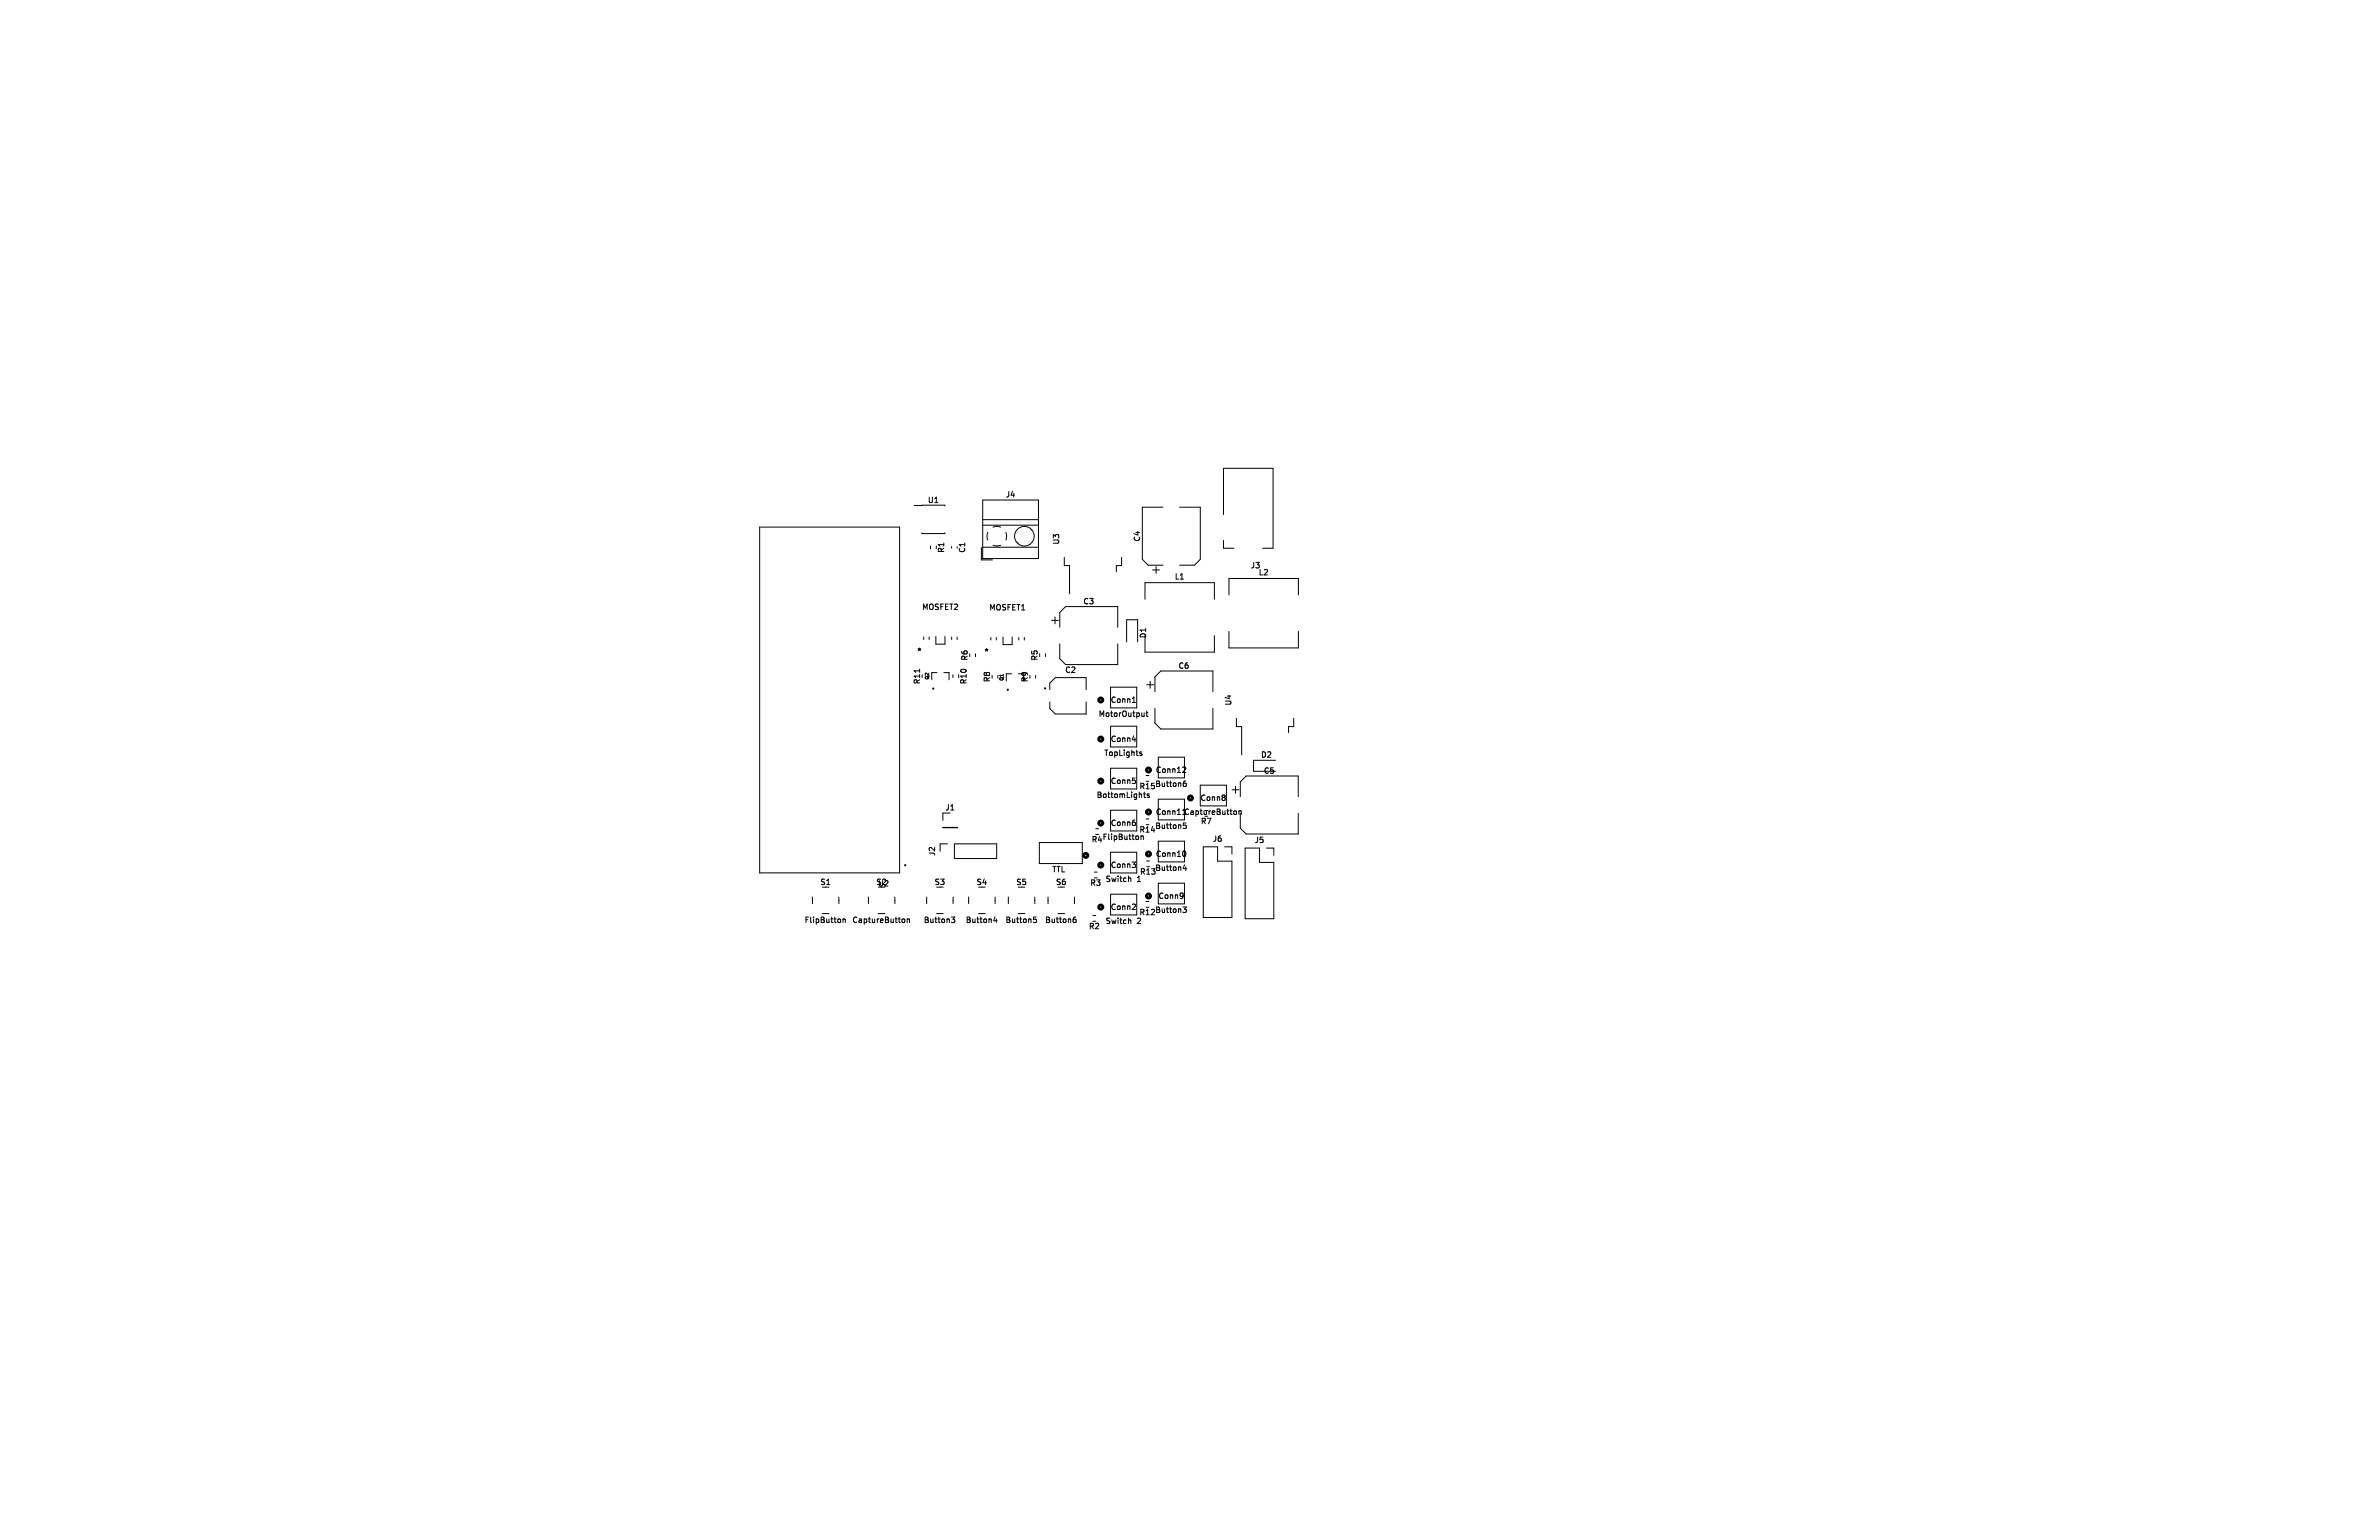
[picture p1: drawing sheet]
<svg xmlns="http://www.w3.org/2000/svg" width="432mm" height="279mm" viewBox="0 0 432 279" stroke-linecap="round" stroke-linejoin="round" font-family="sans-serif">
<defs><g id="words">
<g font-size="1.4">
<text x="168.3" y="91.5">U1</text>
<text x="182.4" y="90.4">J4</text>
<text x="171.6" y="100.4" transform="rotate(-90 171.6 100.4)">R1</text>
<text x="175.4" y="100.4" transform="rotate(-90 175.4 100.4)">C1</text>
<text x="192.4" y="98.9" transform="rotate(-90 192.4 98.9)">U3</text>
<text x="207.1" y="98.4" transform="rotate(-90 207.1 98.4)">C4</text>
<text x="213.1" y="105.3">L1</text>
<text x="226.9" y="103.3">J3</text>
<text x="228.4" y="104.6">L2</text>
<text x="167.3" y="110.9">MOSFET2</text>
<text x="179.4" y="110.9">MOSFET1</text>
<text x="196.5" y="109.8">C3</text>
<text x="166.4" y="118.9">*</text>
<text x="175.8" y="120" transform="rotate(-90 175.8 120)">R6</text>
<text x="178.6" y="118.9">*</text>
<text x="188.5" y="120" transform="rotate(-90 188.5 120)">R5</text>
<text x="208.2" y="115.9" transform="rotate(-90 208.2 115.9)">D1</text>
<text x="167.2" y="124.3" transform="rotate(-90 167.2 124.3)">R11</text>
<text x="175.6" y="124.3" transform="rotate(-90 175.6 124.3)">R10</text>
<text x="179.9" y="123.9" transform="rotate(-90 179.9 123.9)">R8</text>
<text x="186.7" y="123.9" transform="rotate(-90 186.7 123.9)">R9</text>
<text x="193.2" y="122.3">C2</text>
<text x="213.8" y="121.5">C6</text>
<text x="199.3" y="130.3">MotorOutput</text>
<text x="201.5" y="127.7">Conn1</text>
<text x="223.7" y="128.1" transform="rotate(-90 223.7 128.1)">U4</text>
<text x="200.3" y="137.4">TopLights</text>
<text x="201.5" y="134.8">Conn4</text>
<text x="228.8" y="137.7">D2</text>
<text x="201.5" y="142.4">Conn5</text>
<text x="206.7" y="143.4">R15</text>
<text x="209.6" y="143">Button6</text>
<text x="209.7" y="140.4">Conn12</text>
<text x="229.3" y="140.6">C5</text>
<text x="171.5" y="147.2">J1</text>
<text x="198.9" y="145">BottomLights</text>
<text x="209.7" y="148">Conn11 CaptureButton</text>
<text x="217.8" y="145.5">Conn8</text>
<text x="217.8" y="149.7">R7</text>
<text x="169.9" y="155.4" transform="rotate(-90 169.9 155.4)">J2</text>
<text x="198" y="153">R4</text>
<text x="200" y="152.6">FlipButton</text>
<text x="201.5" y="150.1">Conn6</text>
<text x="206.7" y="151.3">R14</text>
<text x="209.6" y="150.6">Button5</text>
<text x="209.7" y="155.7">Conn10</text>
<text x="220" y="152.9">J6</text>
<text x="227.6" y="153.1">J5</text>
<text x="148.8" y="160.8">S1</text>
<text x="158.9" y="160.8">S2</text>
<text x="159.2" y="161">U2</text>
<text x="169.5" y="160.8">S3</text>
<text x="177.1" y="160.8">S4</text>
<text x="184.3" y="160.8">S5</text>
<text x="190.9" y="158.5">TTL</text>
<text x="191.5" y="160.8">S6</text>
<text x="197.8" y="160.9">R3</text>
<text x="200.6" y="160.2">Switch</text>
<text x="201.5" y="157.7">Conn3</text>
<text x="206.4" y="160.2">1</text>
<text x="206.8" y="158.9">R13</text>
<text x="209.6" y="158.2">Button4</text>
<text x="145.9" y="167.7">FlipButton</text>
<text x="154.6" y="167.7">CaptureButton</text>
<text x="167.6" y="167.7">Button3</text>
<text x="175.2" y="167.7">Button4</text>
<text x="182.4" y="167.7">Button5</text>
<text x="189.6" y="167.7">Button6</text>
<text x="200.6" y="167.8">Switch</text>
<text x="201.5" y="165.3">Conn2</text>
<text x="206.4" y="167.8">2</text>
<text x="206.7" y="166.2">R12</text>
<text x="209.6" y="165.8">Button3</text>
<text x="210.2" y="163.3">Conn9</text>
<text x="197.5" y="168.8">R2</text>
</g>
<g font-size=".9">
<text x="168.8" y="123.5" transform="rotate(-90 168.8 123.5)">Q2</text>
<text x="182.4" y="123.7" transform="rotate(-90 182.4 123.7)">Q1</text>
</g>
</g></defs>
<g fill="none" stroke="#000" stroke-width=".18">
<path d="M137.9 95.6h25.4v62.8h-25.4zM165.9 91.7h5.6v.1M167.3 96.7v.1h4.2v-.1M168.9 99.1v.5M169.9 99.1v.5M172.7 99.2v.3M173.7 99.2v.3M178.1 99.3v2.3h2M178.4 90.7h10.1v10.6h-10.1zM178.4 94.3h10.1M178.4 95.3h10.1M178.4 99.3h10.1"/>
<path d="M179.3 96.6l-.2 .6 .2 .8M180.2 98.9l.8 .2M180.2 95.6l.8-.1 .6 .1M181.6 98.9l-.7 .2M182.6 96.6l.1 .8-.1 .6M184.6 98.4h.1M184.8 98.6h.1M187.1 95.9l-.1 .1M187.3 96.1l-.1 .1M211.1 92h-3.8v9.5l1.1 1h2.7M214.1 92h3.8v9.5l-1.1 1h-2.7M222.1 93.4v-8.4h9v14.5h-1.9"/>
<path d="M222.1 98.1v1.4h1.9M167.7 115.6v.4M168.6 115.6v.4M169.9 115.5v1.4h1.6v-1.4M172.7 115.6v.4M173.7 115.6v.4M177.1 118.6v.5M179.8 115.7v.4M180.8 115.7v.4M182.1 115.6v1.4h1.6v-1.4M184.9 115.7v.4M185.9 115.7v.4"/>
<path d="M189.8 118.6v.5M190.9 112.6h1.2M191.5 111.9v1.3M192.4 113.8v-2.7l1-1h9.5v3.7M192.4 116.8v2.7l1 1.1h9.5v-3.8M193.2 101.1v1.5h.9v5.1M203.6 101.1v1.5h-1v1.1M204.5 116.5v-4.1h2v4.1M207.8 108.7v-3h12.6v3M207.8 115.3v3h12.6v-3M209.2 103.4h1.3M209.8 102.8v1.2"/>
<path d="M223.1 108v-3h12.6v3M223.1 114.6v3h12.6v-3M166.9 121.4v.6M169.1 122h1M171.3 122h1v1.3M173 122.4v.5M174 122.4v.5M181.1 122.5v.5M183.6 122.2h-1v1.3M184.8 122.2h1M188 122.5v.5M190.5 125.1v-1.2l1-1h5.6v2.2"/>
<path d="M190.5 127.4v1.1l1 1h5.6v-2.1M201.6 124.7h4.7v3.7h-4.7zM201.6 131.8h4.7v3.7h-4.7zM201.6 139.4h4.7v3.7h-4.7zM205.5 134.2h.6M205.5 127.5h.6M207.2 136.5l-.2-.1-.1 .2v.1l.3 .1v.2h-.3M207.7 129.3v.7M207.7 129.9l-.3 .1M208 129.3h.4M208.1 124.2h1.3M208.1 129v.9l.3 .1"/>
<path d="M208.8 123.6v1.3M209.6 125.5v-2.7l1.1-1.1h9.4v3.8M209.6 128.5v2.7l1.1 1.1h9.4v-3.8M210.2 137.4h4.8v3.7h-4.8zM214.8 139.2h.3l.1 .2-.6 .8h.6M224.4 130.3v1.5h1v5.1M231.5 137.9h-4v2h4M234.8 130.3v1.5h-.9v1.1M171.1 147.5v1.3M171.1 150.1l2.7 .1zM172 153.1h-1.4v1.3M173.2 153.1h7.7v2.7h-7.7z"/>
<path d="M188.6 152.9h7.8v3.8h-7.8zM198.6 159.3h.5M198.6 158.2h.5M198.9 150.4h.5M198.9 151.4h.5M201.6 154.6h4.7v3.8h-4.7zM201.6 147h4.7v3.8h-4.7zM205 159.3l.3 .1v.5M205.5 156.4h.6l-.3 .4M205.6 141.2h.4M206 149.2l.1 .2-.1 .3M206 141.6l.1 .1-.1 .4"/>
<path d="M206 156.8l.1 .2-.1 .4M207.1 151.7v.6M207.1 151.7v.1M207.5 151.7v.6M207.5 144h.4M207.7 143.7v.9l.2 .1M208 149.6h.5M208 148.6h.5M208 141.7h.5M208 140.7h.5M208.1 157.2h.5M208.1 156.2h.5"/>
<path d="M208.6 144.1l-.2-.1-.2 .2 .1 .1 .3 .1v.3h-.4M210.2 145h4.8v3.8h-4.8zM210.2 152.6h4.8v3.8h-4.8zM214.8 149.3h.5M214.8 149.7h.3l.2 .2-.1 .4h-.4M214.8 142.2l.3-.1 .2 .2-.1 .3h-.4M214.9 154.4a.53 .53 0 0 1 .3 .5 .53 .53 0 0 1-.3 .5M215 156.9l-.2 .7h.6M215.2 157.3v.6M215.2 141.7h-.3l-.1 .2M217.9 142.5h4.7v3.7h-4.7zM218.4 153.6h2.6v2.6h2.6v10.3h-5.2z"/>
<path d="M222.3 153.6h1.3v1.4M222.3 144.3l.1 .1-.1 .2M222.3 144.7l.1 .2-.1 .3M223.6 143.3h1.3M224.1 147.1l.3 .2v.4l-.3 .1M224.3 142.7v1.2M224.9 147.2h.4v.6M224.9 147.1v.7M225.1 144.5v-2.6l1.1-1.1h9.4v3.7M225.1 147.6v2.6l1.1 1.1h9.4v-3.7M226 153.9h2.6v2.6h2.6v10.2h-5.2zM229.9 153.9h1.3v1.3"/>
<path d="M147.5 162.7v1.2M149.3 165.7h1.2M152.3 162.7v1.2M153 166.8h.4v.6M153 166.7v.7M157.6 162.7v1.2M159.4 165.7h1.2M162.4 162.7v1.2M163.9 166.7l.3 .2v.4l-.3 .1M164.7 166.8h.3l.1 .6M164.7 166.7v.7M168.2 162.7v1.2"/>
<path d="M170 165.7h1.2M172.7 166.4h.6l-.3 .4 .3 .1v.4h-.6M173 162.7v1.2M175.8 162.7v1.2M177.6 165.7h1.2M180.6 166.3l-.2 .8h.6M180.6 162.7v1.2M180.8 166.7v.7M183 162.7v1.2M184.8 165.7h1.2M187.6 166.8h.3l.2 .2-.1 .3h-.4M187.6 166.4h.5"/>
<path d="M187.8 162.7v1.2M190.2 162.7v1.2M192 165.7h1.2M194.8 166.9l.3-.1 .2 .2-.1 .3h-.4M195 162.7v1.2M195.2 166.4h-.2l-.2 .2M198.4 167.1h.5M198.4 166.1h.5M201.6 162.2h4.7v3.8h-4.7zM205 166.9l.3 .1v.6M206 164.1v.4l-.5 .5h.6M208 164.6h.5"/>
<path d="M208 163.6h.5M210.2 160.2h4.8v3.8h-4.8zM214.7 162.1l.1 .5-.2 .3M214.7 164.6h.6l-.3 .3 .3 .1v.5h-.5M214.8 162.4l-.1 .2"/>
<circle cx="185.9" cy="97.3" r="1.78"/>
</g>
<g fill="none" stroke="#000" stroke-width=".51">
<circle cx="199.8" cy="134.1" r=".38"/>
<circle cx="199.8" cy="127" r=".38"/>
<circle cx="208.5" cy="139.7" r=".38"/>
<circle cx="197.1" cy="155.2" r=".38"/>
<circle cx="199.8" cy="149.3" r=".38"/>
<circle cx="199.8" cy="156.9" r=".38"/>
<circle cx="199.8" cy="141.7" r=".38"/>
<circle cx="208.5" cy="154.9" r=".38"/>
<circle cx="208.5" cy="147.3" r=".38"/>
<circle cx="216.1" cy="144.8" r=".38"/>
<circle cx="199.8" cy="164.6" r=".38"/>
<circle cx="208.5" cy="162.6" r=".38"/>
</g>
<g fill="none" stroke="#000" stroke-width=".2">
<circle cx="169.4" cy="124.9" r=".1"/>
<circle cx="182.9" cy="125.1" r=".1"/>
<circle cx="189.7" cy="124.9" r=".1"/>
<circle cx="164.3" cy="157" r=".1"/>
</g>
<use href="#words"/>
</svg>
